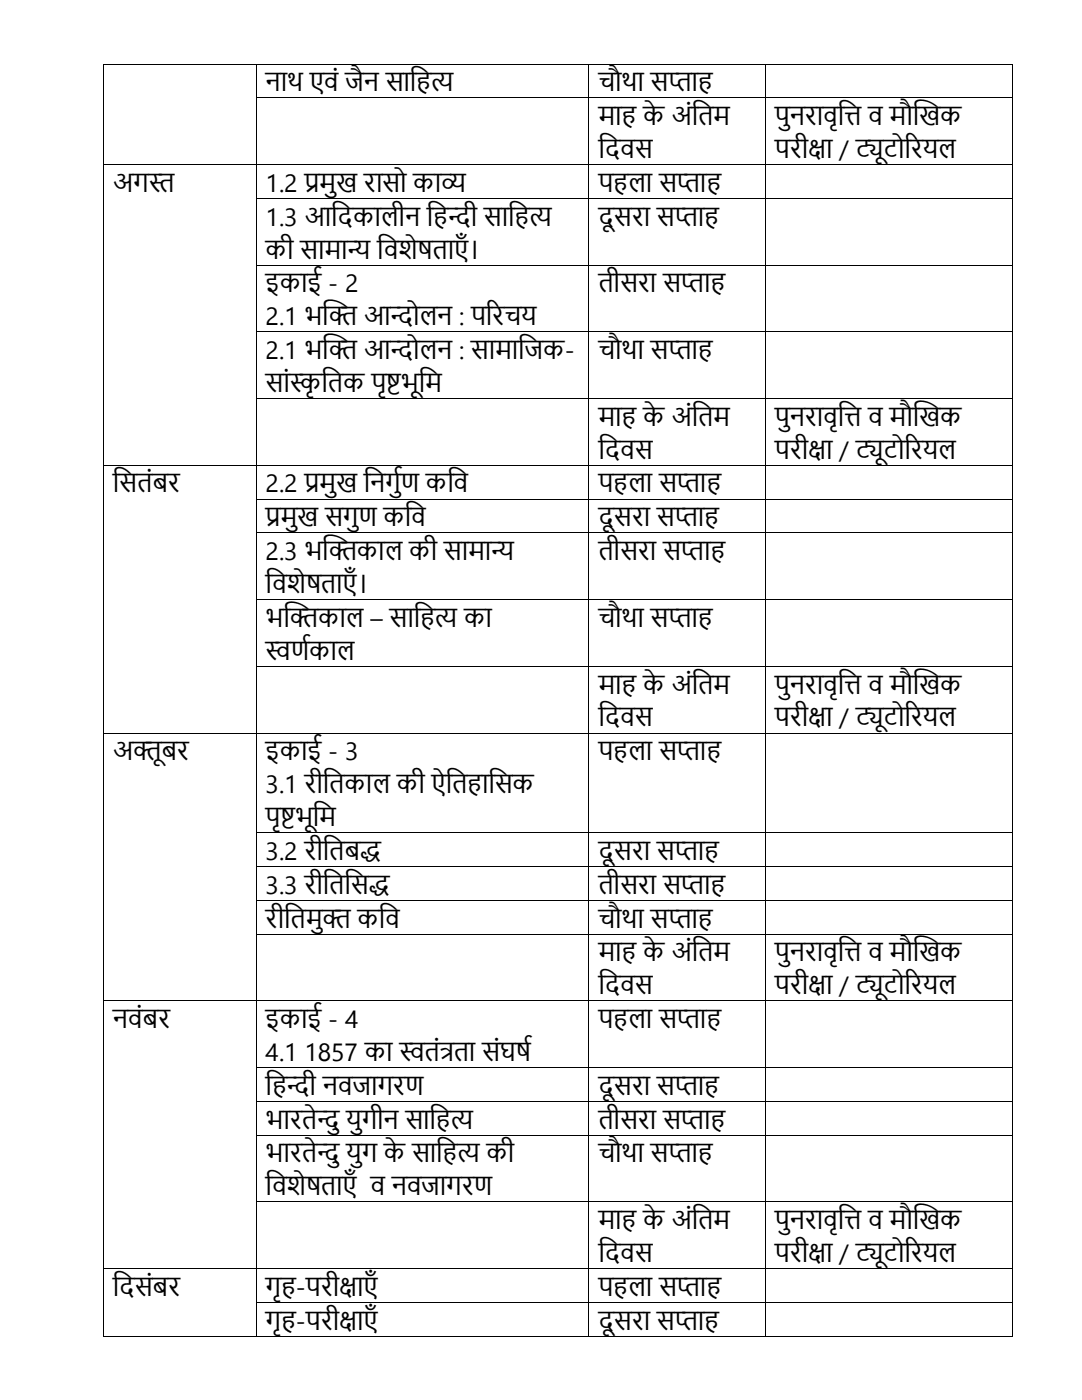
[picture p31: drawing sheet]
<svg xmlns="http://www.w3.org/2000/svg" width="216mm" height="279mm" viewBox="0 0 216 279" stroke-linecap="round" stroke-linejoin="round" font-family="sans-serif">
<defs><g id="words">
<g font-size="5">
<text x="53" y="18.2">नाथ एवं जै</text>
<text x="72.6" y="18.2">न सातत</text>
<text x="86" y="18.2">्</text>
<text x="86" y="18.2">य</text>
<text x="119.4" y="18.2">चौथा सप</text>
<text x="133.4" y="18.2">्</text>
<text x="133.4" y="18.2">ता</text>
<text x="119.4" y="25">मा</text>
<text x="128.3" y="25">केअंत</text>
<text x="139.3" y="25">िम</text>
<text x="154.6" y="25">पु</text>
<text x="157.6" y="25">नरावृत</text>
<text x="168.5" y="25">ि व मौख</text>
<text x="183.4" y="25">खक</text>
<text x="119.4" y="31.5">त</text>
<text x="120.7" y="31.5">दवस</text>
<text x="154.6" y="31.5">परीक</text>
<text x="161.3" y="31.5">्</text>
<text x="161.3" y="31.5">षा / टिोररयल</text>
<text x="170.8" y="31.5">्</text>
<text x="170.8" y="31.5">यू</text>
<text x="22.5" y="38.3">अगस</text>
<text x="29.7" y="38.3">्</text>
<text x="29.7" y="38.3">त</text>
<text x="53" y="38.3">1.2 प ख रासो काव</text>
<text x="60.8" y="38.3">्</text>
<text x="60.8" y="38.3">रमु</text>
<text x="88" y="38.3">्</text>
<text x="88" y="38.3">य</text>
<text x="119.4" y="38.3">प ला सप</text>
<text x="135.1" y="38.3">्</text>
<text x="135.1" y="38.3">ता</text>
<text x="53" y="45">1.3 आत</text>
<text x="67.4" y="45">दकालीन तन</text>
<text x="89.4" y="45">्</text>
<text x="89.4" y="45">दी सातत</text>
<text x="105.6" y="45">्</text>
<text x="105.6" y="45">य</text>
<text x="119.4" y="45">दूसरा सप</text>
<text x="134.7" y="45">्</text>
<text x="134.7" y="45">ता</text>
<text x="53" y="51.6">की सामान विेर</text>
<text x="69.4" y="51.6">्</text>
<text x="69.4" y="51.6">य त</text>
<text x="83.3" y="51.6">्िाएाँ।</text>
<text x="53" y="58.3">इकाई - 2</text>
<text x="119.4" y="58.3">िीसरा सप</text>
<text x="135.9" y="58.3">्</text>
<text x="135.9" y="58.3">ता</text>
<text x="53" y="64.9">2.1 भख</text>
<text x="65.6" y="64.9">ि आन</text>
<text x="77.9" y="64.9">्</text>
<text x="77.9" y="64.9">दोलन : पररचय</text>
<text x="53" y="71.6">2.1 भख</text>
<text x="65.6" y="71.6">ि आन</text>
<text x="77.9" y="71.6">्</text>
<text x="77.9" y="71.6">दोलन : सामात</text>
<text x="104.7" y="71.6">जक-</text>
<text x="119.4" y="71.6">चौथा सप</text>
<text x="133.4" y="71.6">्</text>
<text x="133.4" y="71.6">ता</text>
<text x="53" y="78.2">सांस िक पृष त</text>
<text x="57.8" y="78.2">्</text>
<text x="57.8" y="78.2">कृत</text>
<text x="77.1" y="78.2">्</text>
<text x="77.1" y="78.2">टभूम</text>
<text x="119.4" y="85">मा</text>
<text x="128.3" y="85">केअंत</text>
<text x="139.3" y="85">िम</text>
<text x="154.6" y="85">पु</text>
<text x="157.6" y="85">नरावृत</text>
<text x="168.5" y="85">ि व मौख</text>
<text x="183.4" y="85">खक</text>
<text x="119.4" y="91.5">त</text>
<text x="120.7" y="91.5">दवस</text>
<text x="154.6" y="91.5">परीक</text>
<text x="161.3" y="91.5">्</text>
<text x="161.3" y="91.5">षा / टिोररयल</text>
<text x="170.8" y="91.5">्</text>
<text x="170.8" y="91.5">यू</text>
<text x="22.5" y="98.3">त</text>
<text x="23.8" y="98.3">सिंबर</text>
<text x="53" y="98.3">2.2 प ख त षण कत</text>
<text x="60.8" y="98.3">्</text>
<text x="60.8" y="98.3">रमु</text>
<text x="73.9" y="98.3">नगु</text>
<text x="90.5" y="98.3">व</text>
<text x="119.4" y="98.3">प ला सप</text>
<text x="135.1" y="98.3">्</text>
<text x="135.1" y="98.3">ता</text>
<text x="53" y="105">प ख सगु</text>
<text x="53" y="105">्</text>
<text x="53" y="105">रमु</text>
<text x="71.5" y="105">ण कत</text>
<text x="82" y="105">व</text>
<text x="119.4" y="105">दूसरा सप</text>
<text x="134.7" y="105">्</text>
<text x="134.7" y="105">ता</text>
<text x="53" y="111.8">2.3 भख</text>
<text x="65.6" y="111.8">िकाल की सामान</text>
<text x="98" y="111.8">्</text>
<text x="98" y="111.8">य</text>
<text x="119.4" y="111.8">िीसरा सप</text>
<text x="135.9" y="111.8">्</text>
<text x="135.9" y="111.8">ता</text>
<text x="53" y="118.3">त</text>
<text x="54.3" y="118.3">विेर</text>
<text x="61.1" y="118.3">्िाएाँ।</text>
<text x="53" y="125.1">भख</text>
<text x="57.8" y="125.1">िकाल – सातत</text>
<text x="86.8" y="125.1">्</text>
<text x="86.8" y="125.1">य का</text>
<text x="119.4" y="125.1">चौथा सप</text>
<text x="133.4" y="125.1">्</text>
<text x="133.4" y="125.1">ता</text>
<text x="53" y="131.7">स</text>
<text x="53" y="131.7">्</text>
<text x="53" y="131.7">वणषकाल</text>
<text x="119.4" y="138.4">मा</text>
<text x="128.3" y="138.4">केअंत</text>
<text x="139.3" y="138.4">िम</text>
<text x="154.6" y="138.4">पु</text>
<text x="157.6" y="138.4">नरावृत</text>
<text x="168.5" y="138.4">ि व मौख</text>
<text x="183.4" y="138.4">खक</text>
<text x="119.4" y="145">त</text>
<text x="120.7" y="145">दवस</text>
<text x="154.6" y="145">परीक</text>
<text x="161.3" y="145">्</text>
<text x="161.3" y="145">षा / टिोररयल</text>
<text x="170.8" y="145">्</text>
<text x="170.8" y="145">यू</text>
<text x="22.5" y="151.7">अिू</text>
<text x="32.2" y="151.7">बर</text>
<text x="53" y="151.7">इकाई - 3</text>
<text x="119.4" y="151.7">प ला सप</text>
<text x="135.1" y="151.7">्</text>
<text x="135.1" y="151.7">ता</text>
<text x="53" y="158.3">3.1 रीत</text>
<text x="65.7" y="158.3">िकाल की ऐत</text>
<text x="90.2" y="158.3">ि ात</text>
<text x="98.7" y="158.3">सक</text>
<text x="53" y="164.9">पृष त</text>
<text x="56" y="164.9">्</text>
<text x="56" y="164.9">टभूम</text>
<text x="53" y="171.6">3.2 रीत</text>
<text x="65.7" y="171.6">िबि</text>
<text x="119.4" y="171.6">दूसरा सप</text>
<text x="134.7" y="171.6">्</text>
<text x="134.7" y="171.6">ता</text>
<text x="53" y="178.4">3.3 रीत सि</text>
<text x="65.7" y="178.4">ित</text>
<text x="119.4" y="178.4">िीसरा सप</text>
<text x="135.9" y="178.4">्</text>
<text x="135.9" y="178.4">ता</text>
<text x="53" y="185.1">रीत</text>
<text x="58" y="185.1">िमु</text>
<text x="64.3" y="185.1">ि कत</text>
<text x="76.9" y="185.1">व</text>
<text x="119.4" y="185.1">चौथा सप</text>
<text x="133.4" y="185.1">्</text>
<text x="133.4" y="185.1">ता</text>
<text x="119.4" y="191.8">मा</text>
<text x="128.3" y="191.8">केअंत</text>
<text x="139.3" y="191.8">िम</text>
<text x="154.6" y="191.8">पु</text>
<text x="157.6" y="191.8">नरावृत</text>
<text x="168.5" y="191.8">ि व मौख</text>
<text x="183.4" y="191.8">खक</text>
<text x="119.4" y="198.4">त</text>
<text x="120.7" y="198.4">दवस</text>
<text x="154.6" y="198.4">परीक</text>
<text x="161.3" y="198.4">्</text>
<text x="161.3" y="198.4">षा / टिोररयल</text>
<text x="170.8" y="198.4">्</text>
<text x="170.8" y="198.4">यू</text>
<text x="22.5" y="205.2">नवंबर</text>
<text x="53" y="205.2">इकाई - 4</text>
<text x="119.4" y="205.2">प ला सप</text>
<text x="135.1" y="205.2">्</text>
<text x="135.1" y="205.2">ता</text>
<text x="53" y="211.7">4.1 1857 का स ्</text>
<text x="79.7" y="211.7">् रिा संघर</text>
<text x="79.7" y="211.7">विंत</text>
<text x="102.9" y="211.7">्ष</text>
<text x="53" y="218.5">तन</text>
<text x="57.2" y="218.5">्</text>
<text x="57.2" y="218.5">दी नवजागरण</text>
<text x="119.4" y="218.5">दूसरा सप</text>
<text x="134.7" y="218.5">्</text>
<text x="134.7" y="218.5">ता</text>
<text x="53" y="225.2">भारिेन्दु यु</text>
<text x="72.2" y="225.2">गीन सातत</text>
<text x="90" y="225.2">्</text>
<text x="90" y="225.2">य</text>
<text x="119.4" y="225.2">िीसरा सप</text>
<text x="135.9" y="225.2">्</text>
<text x="135.9" y="225.2">ता</text>
<text x="53" y="232">भारिेन्दुयु</text>
<text x="72.2" y="232">ग केसातत की</text>
<text x="91.3" y="232">्</text>
<text x="91.3" y="232">य</text>
<text x="119.4" y="232">चौथा सप</text>
<text x="133.4" y="232">्</text>
<text x="133.4" y="232">ता</text>
<text x="53" y="238.5">त</text>
<text x="54.3" y="238.5">विेर</text>
<text x="61.1" y="238.5">्िाएाँ व नवजागरण</text>
<text x="119.4" y="245.3">मा</text>
<text x="128.3" y="245.3">केअंत</text>
<text x="139.3" y="245.3">िम</text>
<text x="154.6" y="245.3">पु</text>
<text x="157.6" y="245.3">नरावृत</text>
<text x="168.5" y="245.3">ि व मौख</text>
<text x="183.4" y="245.3">खक</text>
<text x="119.4" y="251.9">त</text>
<text x="120.7" y="251.9">दवस</text>
<text x="154.6" y="251.9">परीक</text>
<text x="161.3" y="251.9">्</text>
<text x="161.3" y="251.9">षा / टिोररयल</text>
<text x="170.8" y="251.9">्</text>
<text x="170.8" y="251.9">यू</text>
<text x="22.5" y="258.6">त</text>
<text x="23.8" y="258.6">दसंबर</text>
<text x="53" y="258.6">गृ -परीक</text>
<text x="67.7" y="258.6">्</text>
<text x="67.7" y="258.6">षाएाँ</text>
<text x="119.4" y="258.6">प ला सप</text>
<text x="135.1" y="258.6">्</text>
<text x="135.1" y="258.6">ता</text>
<text x="53" y="265.4">गृ -परीक</text>
<text x="67.7" y="265.4">्</text>
<text x="67.7" y="265.4">षाएाँ</text>
<text x="119.4" y="265.4">दूसरा सप</text>
<text x="134.7" y="265.4">्</text>
<text x="134.7" y="265.4">ता</text>
</g>
</g></defs>
<g fill="#000">
<path d="M20.6 12.7h.1v.2h-.1z" fill-rule="evenodd"/>
<path d="M20.6 12.7h.1v.2h-.1z" fill-rule="evenodd"/>
<path d="M20.6 19.4h.1v.2h-.1z" fill-rule="evenodd"/>
<path d="M51.1 12.7h.1v.2h-.1z" fill-rule="evenodd"/>
<path d="M51.1 19.4h.1v.2h-.1z" fill-rule="evenodd"/>
<path d="M117.4 12.7h.2v.2h-.2z" fill-rule="evenodd"/>
<path d="M117.4 19.4h.2v.2h-.2z" fill-rule="evenodd"/>
<path d="M152.7 12.7h.1v.2h-.1z" fill-rule="evenodd"/>
<path d="M152.7 19.4h.1v.2h-.1z" fill-rule="evenodd"/>
<path d="M201.9 12.7h.1v.2h-.1z" fill-rule="evenodd"/>
<path d="M201.9 12.7h.1v.2h-.1z" fill-rule="evenodd"/>
<path d="M201.9 19.4h.1v.2h-.1z" fill-rule="evenodd"/>
<path d="M20.6 32.8h.1v.1h-.1z" fill-rule="evenodd"/>
<path d="M20.6 39.5h.1v.2h-.1z" fill-rule="evenodd"/>
<path d="M51.1 32.8h.1v.1h-.1z" fill-rule="evenodd"/>
<path d="M51.1 39.5h.1v.2h-.1z" fill-rule="evenodd"/>
<path d="M117.4 32.8h.2v.1h-.2z" fill-rule="evenodd"/>
<path d="M117.4 39.5h.2v.2h-.2z" fill-rule="evenodd"/>
<path d="M152.7 32.8h.1v.1h-.1z" fill-rule="evenodd"/>
<path d="M152.7 39.5h.1v.2h-.1z" fill-rule="evenodd"/>
<path d="M201.9 32.8h.1v.1h-.1z" fill-rule="evenodd"/>
<path d="M201.9 39.5h.1v.2h-.1z" fill-rule="evenodd"/>
<path d="M20.6 52.8h.1v.2h-.1z" fill-rule="evenodd"/>
<path d="M51.1 52.8h.1v.2h-.1z" fill-rule="evenodd"/>
<path d="M117.4 52.8h.2v.2h-.2z" fill-rule="evenodd"/>
<path d="M152.7 52.8h.1v.2h-.1z" fill-rule="evenodd"/>
<path d="M201.9 52.8h.1v.2h-.1z" fill-rule="evenodd"/>
<path d="M20.6 66.1h.1v.2h-.1z" fill-rule="evenodd"/>
<path d="M20.6 79.5h.1v.1h-.1z" fill-rule="evenodd"/>
<path d="M51.1 66.1h.1v.2h-.1z" fill-rule="evenodd"/>
<path d="M51.1 79.5h.1v.1h-.1z" fill-rule="evenodd"/>
<path d="M117.4 66.1h.2v.2h-.2z" fill-rule="evenodd"/>
<path d="M117.4 79.5h.2v.1h-.2z" fill-rule="evenodd"/>
<path d="M152.7 66.1h.1v.2h-.1z" fill-rule="evenodd"/>
<path d="M152.7 79.5h.1v.1h-.1z" fill-rule="evenodd"/>
<path d="M201.9 66.1h.1v.2h-.1z" fill-rule="evenodd"/>
<path d="M201.9 79.5h.1v.1h-.1z" fill-rule="evenodd"/>
<path d="M20.6 92.8h.1v.1h-.1z" fill-rule="evenodd"/>
<path d="M20.6 99.5h.1v.2h-.1z" fill-rule="evenodd"/>
<path d="M51.1 92.8h.1v.1h-.1z" fill-rule="evenodd"/>
<path d="M51.1 99.5h.1v.2h-.1z" fill-rule="evenodd"/>
<path d="M117.4 92.8h.2v.1h-.2z" fill-rule="evenodd"/>
<path d="M117.4 99.5h.2v.2h-.2z" fill-rule="evenodd"/>
<path d="M152.7 92.8h.1v.1h-.1z" fill-rule="evenodd"/>
<path d="M152.7 99.5h.1v.2h-.1z" fill-rule="evenodd"/>
<path d="M201.9 92.8h.1v.1h-.1z" fill-rule="evenodd"/>
<path d="M201.9 99.5h.1v.2h-.1z" fill-rule="evenodd"/>
<path d="M20.6 106.3h.1v.1h-.1z" fill-rule="evenodd"/>
<path d="M20.6 119.6h.1v.1h-.1z" fill-rule="evenodd"/>
<path d="M51.1 106.3h.1v.1h-.1z" fill-rule="evenodd"/>
<path d="M51.1 119.6h.1v.1h-.1z" fill-rule="evenodd"/>
<path d="M117.4 106.3h.2v.1h-.2z" fill-rule="evenodd"/>
<path d="M117.4 119.6h.2v.1h-.2z" fill-rule="evenodd"/>
<path d="M152.7 106.3h.1v.1h-.1z" fill-rule="evenodd"/>
<path d="M152.7 119.6h.1v.1h-.1z" fill-rule="evenodd"/>
<path d="M201.9 106.3h.1v.1h-.1z" fill-rule="evenodd"/>
<path d="M201.9 119.6h.1v.1h-.1z" fill-rule="evenodd"/>
<path d="M20.6 132.9h.1v.2h-.1z" fill-rule="evenodd"/>
<path d="M51.1 132.9h.1v.2h-.1z" fill-rule="evenodd"/>
<path d="M117.4 132.9h.2v.2h-.2z" fill-rule="evenodd"/>
<path d="M152.7 132.9h.1v.2h-.1z" fill-rule="evenodd"/>
<path d="M201.9 132.9h.1v.2h-.1z" fill-rule="evenodd"/>
<path d="M20.6 146.2h.1v.2h-.1z" fill-rule="evenodd"/>
<path d="M51.1 146.2h.1v.2h-.1z" fill-rule="evenodd"/>
<path d="M117.4 146.2h.2v.2h-.2z" fill-rule="evenodd"/>
<path d="M152.7 146.2h.1v.2h-.1z" fill-rule="evenodd"/>
<path d="M201.9 146.2h.1v.2h-.1z" fill-rule="evenodd"/>
<path d="M20.6 166.1h.1v.2h-.1z" fill-rule="evenodd"/>
<path d="M20.6 172.9h.1v.1h-.1z" fill-rule="evenodd"/>
<path d="M20.6 179.6h.1v.2h-.1z" fill-rule="evenodd"/>
<path d="M51.1 166.1h.1v.2h-.1z" fill-rule="evenodd"/>
<path d="M51.1 172.9h.1v.1h-.1z" fill-rule="evenodd"/>
<path d="M51.1 179.6h.1v.2h-.1z" fill-rule="evenodd"/>
<path d="M117.4 166.1h.2v.2h-.2z" fill-rule="evenodd"/>
<path d="M117.4 172.9h.2v.1h-.2z" fill-rule="evenodd"/>
<path d="M117.4 179.6h.2v.2h-.2z" fill-rule="evenodd"/>
<path d="M152.7 166.1h.1v.2h-.1z" fill-rule="evenodd"/>
<path d="M152.7 172.9h.1v.1h-.1z" fill-rule="evenodd"/>
<path d="M152.7 179.6h.1v.2h-.1z" fill-rule="evenodd"/>
<path d="M201.9 166.1h.1v.2h-.1z" fill-rule="evenodd"/>
<path d="M201.9 172.9h.1v.1h-.1z" fill-rule="evenodd"/>
<path d="M201.9 179.6h.1v.2h-.1z" fill-rule="evenodd"/>
<path d="M20.6 186.3h.1v.2h-.1z" fill-rule="evenodd"/>
<path d="M20.6 199.7h.1v.1h-.1z" fill-rule="evenodd"/>
<path d="M51.1 186.3h.1v.2h-.1z" fill-rule="evenodd"/>
<path d="M51.1 199.7h.1v.1h-.1z" fill-rule="evenodd"/>
<path d="M117.4 186.3h.2v.2h-.2z" fill-rule="evenodd"/>
<path d="M117.4 199.7h.2v.1h-.2z" fill-rule="evenodd"/>
<path d="M152.7 186.3h.1v.2h-.1z" fill-rule="evenodd"/>
<path d="M152.7 199.7h.1v.1h-.1z" fill-rule="evenodd"/>
<path d="M201.9 186.3h.1v.2h-.1z" fill-rule="evenodd"/>
<path d="M201.9 199.7h.1v.1h-.1z" fill-rule="evenodd"/>
<path d="M20.6 213h.1v.1h-.1z" fill-rule="evenodd"/>
<path d="M20.6 219.7h.1v.2h-.1z" fill-rule="evenodd"/>
<path d="M51.1 213h.1v.1h-.1z" fill-rule="evenodd"/>
<path d="M51.1 219.7h.1v.2h-.1z" fill-rule="evenodd"/>
<path d="M117.4 213h.2v.1h-.2z" fill-rule="evenodd"/>
<path d="M117.4 219.7h.2v.2h-.2z" fill-rule="evenodd"/>
<path d="M152.7 213h.1v.1h-.1z" fill-rule="evenodd"/>
<path d="M152.7 219.7h.1v.2h-.1z" fill-rule="evenodd"/>
<path d="M201.9 213h.1v.1h-.1z" fill-rule="evenodd"/>
<path d="M201.9 219.7h.1v.2h-.1z" fill-rule="evenodd"/>
<path d="M20.6 226.5h.1v.1h-.1z" fill-rule="evenodd"/>
<path d="M20.6 239.8h.1v.1h-.1z" fill-rule="evenodd"/>
<path d="M51.1 226.5h.1v.1h-.1z" fill-rule="evenodd"/>
<path d="M51.1 239.8h.1v.1h-.1z" fill-rule="evenodd"/>
<path d="M117.4 226.5h.2v.1h-.2z" fill-rule="evenodd"/>
<path d="M117.4 239.8h.2v.1h-.2z" fill-rule="evenodd"/>
<path d="M152.7 226.5h.1v.1h-.1z" fill-rule="evenodd"/>
<path d="M152.7 239.8h.1v.1h-.1z" fill-rule="evenodd"/>
<path d="M201.9 226.5h.1v.1h-.1z" fill-rule="evenodd"/>
<path d="M201.9 239.8h.1v.1h-.1z" fill-rule="evenodd"/>
<path d="M20.6 253.1h.1v.2h-.1z" fill-rule="evenodd"/>
<path d="M51.1 253.1h.1v.2h-.1z" fill-rule="evenodd"/>
<path d="M117.4 253.1h.2v.2h-.2z" fill-rule="evenodd"/>
<path d="M152.7 253.1h.1v.2h-.1z" fill-rule="evenodd"/>
<path d="M201.9 253.1h.1v.2h-.1z" fill-rule="evenodd"/>
<path d="M20.6 259.8h.1v.2h-.1z" fill-rule="evenodd"/>
<path d="M20.6 266.6h.1v.2h-.1z" fill-rule="evenodd"/>
<path d="M20.6 266.6h.1v.2h-.1z" fill-rule="evenodd"/>
<path d="M51.1 259.8h.1v.2h-.1z" fill-rule="evenodd"/>
<path d="M51.1 266.6h.1v.2h-.1z" fill-rule="evenodd"/>
<path d="M117.4 259.8h.2v.2h-.2z" fill-rule="evenodd"/>
<path d="M117.4 266.6h.2v.2h-.2z" fill-rule="evenodd"/>
<path d="M152.7 259.8h.1v.2h-.1z" fill-rule="evenodd"/>
<path d="M152.7 266.6h.1v.2h-.1z" fill-rule="evenodd"/>
<path d="M201.9 259.8h.1v.2h-.1z" fill-rule="evenodd"/>
<path d="M201.9 266.6h.1v.2h-.1z" fill-rule="evenodd"/>
<path d="M201.9 266.6h.1v.2h-.1z" fill-rule="evenodd"/>
</g>
<g fill="none" stroke="#000" stroke-width=".2">
<path d="M20.7 12.9v6.5M20.7 19.6v13.2M20.7 12.8h30.4M51.1 12.9v6.5M51.1 19.6v13.2M51.2 12.8h66.2M51.2 19.5h66.2M117.5 12.9v6.5M117.5 19.6v13.2M117.6 12.8h35.1M117.6 19.5h35.1M152.8 12.9v6.5"/>
<path d="M152.8 19.6v13.2M152.8 12.8h49.1M152.8 19.5h49.1M202 12.9v6.5M202 19.6v13.2M20.7 32.9v6.6M20.7 39.7v13.1M20.7 32.9h30.4M51.1 32.9v6.6M51.1 39.7v13.1M51.2 32.9h66.2M51.2 39.6h66.2"/>
<path d="M117.5 32.9v6.6M117.5 39.7v13.1M117.6 32.9h35.1M117.6 39.6h35.1M152.8 32.9v6.6M152.8 39.7v13.1M152.8 32.9h49.1M152.8 39.6h49.1M202 32.9v6.6M202 39.7v13.1M20.7 53v13.1M51.1 53v13.1"/>
<path d="M51.2 52.9h66.2M117.5 53v13.1M117.6 52.9h35.1M152.8 53v13.1M152.8 52.9h49.1M202 53v13.1M20.7 66.3v13.2M20.7 79.6v13.2M51.1 66.3v13.2M51.1 79.6v13.2M51.2 66.2h66.2M51.2 79.6h66.2"/>
<path d="M117.5 66.3v13.2M117.5 79.6v13.2M117.6 66.2h35.1M117.6 79.6h35.1M152.8 66.3v13.2M152.8 79.6v13.2M152.8 66.2h49.1M152.8 79.6h49.1M202 66.3v13.2M202 79.6v13.2M20.7 92.9v6.6M20.7 99.7v6.6"/>
<path d="M20.7 92.9h30.4M51.1 92.9v6.6M51.1 99.7v6.6M51.2 92.9h66.2M51.2 99.6h66.2M117.5 92.9v6.6M117.5 99.7v6.6M117.6 92.9h35.1M117.6 99.6h35.1M152.8 92.9v6.6M152.8 99.7v6.6M152.8 92.9h49.1"/>
<path d="M152.8 99.6h49.1M202 92.9v6.6M202 99.7v6.6M20.7 106.4v13.2M20.7 119.7v13.2M51.1 106.4v13.2M51.1 119.7v13.2M51.2 106.4h66.2M51.2 119.7h66.2M117.5 106.4v13.2M117.5 119.7v13.2M117.6 106.4h35.1"/>
<path d="M117.6 119.7h35.1M152.8 106.4v13.2M152.8 119.7v13.2M152.8 106.4h49.1M152.8 119.7h49.1M202 106.4v13.2M202 119.7v13.2M20.7 133.1v13.1M51.1 133.1v13.1M51.2 133h66.2M117.5 133.1v13.1M117.6 133h35.1"/>
<path d="M152.8 133.1v13.1M152.8 133h49.1M202 133.1v13.1M20.7 146.4v19.7M20.7 146.3h30.4M51.1 146.4v19.7M51.2 146.3h66.2M117.5 146.4v19.7M117.6 146.3h35.1M152.8 146.4v19.7M152.8 146.3h49.1M202 146.4v19.7"/>
<path d="M20.7 166.3v6.6M20.7 173v6.6M20.7 179.8v6.5M51.1 166.3v6.6M51.1 173v6.6M51.1 179.8v6.5M51.2 166.2h66.2M51.2 173h66.2M51.2 179.7h66.2M117.5 166.3v6.6M117.5 173v6.6M117.5 179.8v6.5"/>
<path d="M117.6 166.2h35.1M117.6 173h35.1M117.6 179.7h35.1M152.8 166.3v6.6M152.8 173v6.6M152.8 179.8v6.5M152.8 166.2h49.1M152.8 173h49.1M152.8 179.7h49.1M202 166.3v6.6M202 173v6.6M202 179.8v6.5"/>
<path d="M20.7 186.5v13.2M20.7 199.8v13.2M20.7 199.8h30.4M51.1 186.5v13.2M51.1 199.8v13.2M51.2 186.4h66.2M51.2 199.8h66.2M117.5 186.5v13.2M117.5 199.8v13.2M117.6 186.4h35.1M117.6 199.8h35.1M152.8 186.5v13.2"/>
<path d="M152.8 199.8v13.2M152.8 186.4h49.1M152.8 199.8h49.1M202 186.5v13.2M202 199.8v13.2M20.7 213.1v6.6M20.7 219.9v6.6M51.1 213.1v6.6M51.1 219.9v6.6M51.2 213.1h66.2M51.2 219.8h66.2M117.5 213.1v6.6"/>
<path d="M117.5 219.9v6.6M117.6 213.1h35.1M117.6 219.8h35.1M152.8 213.1v6.6M152.8 219.9v6.6M152.8 213.1h49.1M152.8 219.8h49.1M202 213.1v6.6M202 219.9v6.6M20.7 226.6v13.2M20.7 239.9v13.2M51.1 226.6v13.2"/>
<path d="M51.1 239.9v13.2M51.2 226.6h66.2M51.2 239.9h66.2M117.5 226.6v13.2M117.5 239.9v13.2M117.6 226.6h35.1M117.6 239.9h35.1M152.8 226.6v13.2M152.8 239.9v13.2M152.8 226.6h49.1M152.8 239.9h49.1M202 226.6v13.2"/>
<path d="M202 239.9v13.2M20.7 253.3v6.5M20.7 253.2h30.4M51.1 253.3v6.5M51.2 253.2h66.2M51.2 259.9h66.2M117.5 253.3v6.5M117.6 253.2h35.1M117.6 259.9h35.1M152.8 253.3v6.5M152.8 253.2h49.1M152.8 259.9h49.1"/>
<path d="M202 253.3v6.5M20.7 260v6.6M20.7 266.7h30.4M51.1 260v6.6M51.2 266.7h66.2M117.5 260v6.6M117.6 266.7h35.1M152.8 260v6.6M152.8 266.7h49.1M202 260v6.6"/>
</g>
<use href="#words"/>
</svg>
